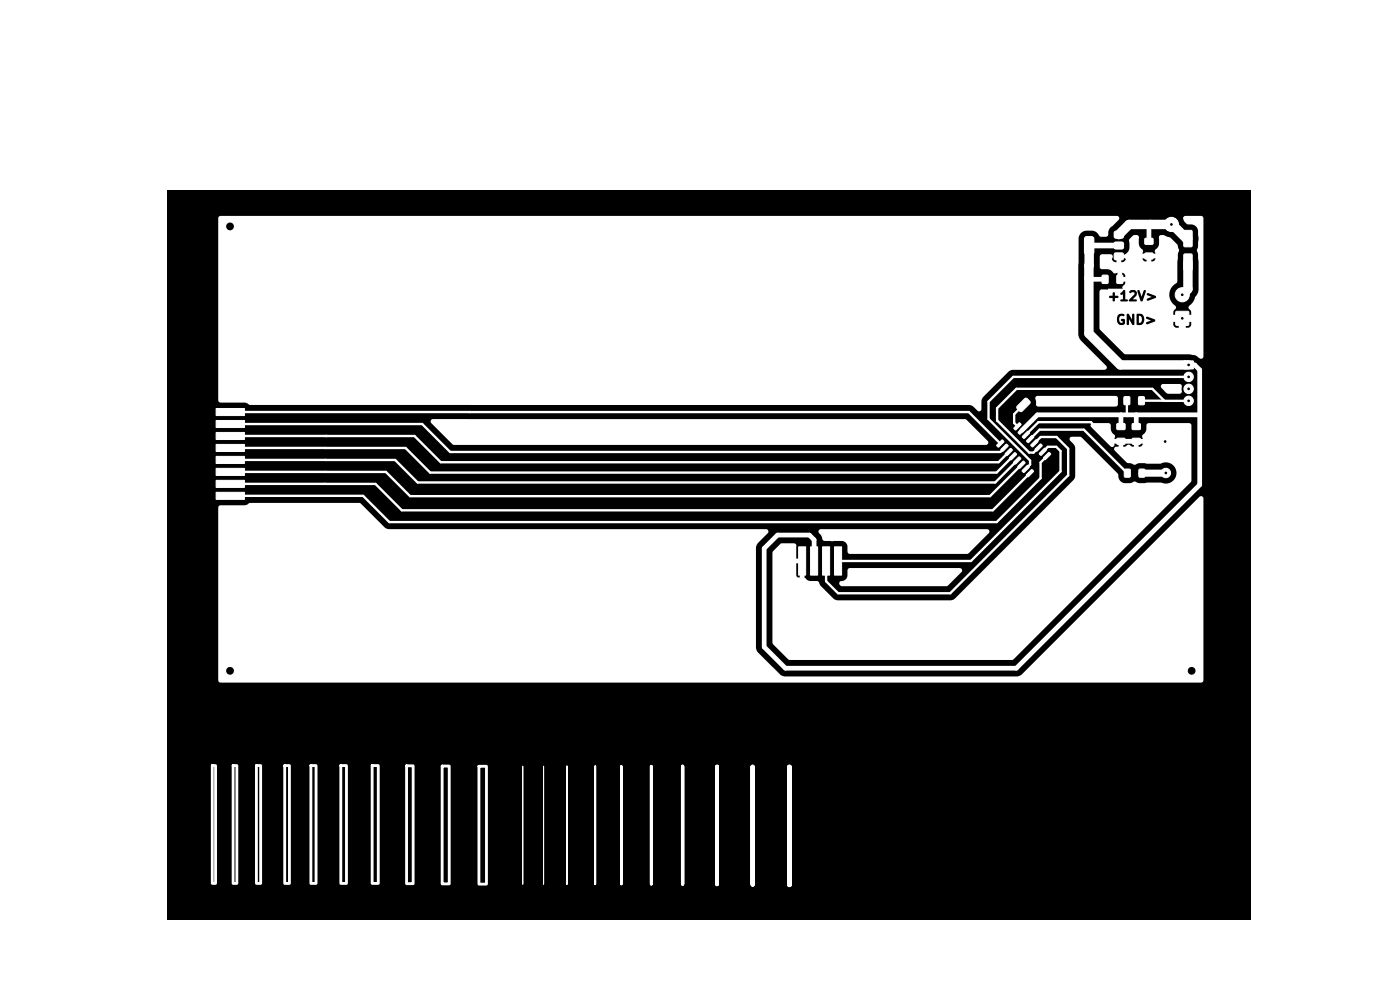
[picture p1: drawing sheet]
<svg xmlns="http://www.w3.org/2000/svg" width="297mm" height="210mm" viewBox="0 0 297 210" stroke-linecap="round" stroke-linejoin="round" font-family="sans-serif">
<path d="M35.5 40.3h229.7v154.8h-229.7z" fill="#000"/>
<path d="M120.3 162.6v25v-25" fill="none" stroke="#fff" stroke-width=".3"/>
<path d="M152.1 162.6v25v-25" fill="none" stroke="#fff" stroke-width=".8"/>
<path d="M126.3 162.6v25v-25" fill="none" stroke="#fff" stroke-width=".4"/>
<path d="M144.8 162.6v25v-25" fill="none" stroke="#fff" stroke-width=".7"/>
<path d="M110.9 162.6v25v-25M115.3 162.6v25v-25" fill="none" stroke="#fff" stroke-width=".21"/>
<path d="M93.8 162.5h1.5v25h-1.5zM101.6 162.6h1.6v25h-1.6zM138.2 162.6v25v-25" fill="none" stroke="#fff" stroke-width=".6"/>
<path d="M131.8 162.6v25v-25" fill="none" stroke="#fff" stroke-width=".5"/>
<path d="M167.5 162.7v25v-25" fill="none" stroke="#fff" stroke-width="1"/>
<path d="M159.7 162.7v25v-25" fill="none" stroke="#fff" stroke-width=".9"/>
<g fill="#fff">
<path d="M235 61.2h10.5v3h-10.5v-1.3h.3l.2 .3h.5v.5a.25 .25 0 0 0 .3 .3 .25 .25 0 0 0 .2-.3v-.5h.5a.25 .25 0 0 0 .3-.2 .25 .25 0 0 0-.3-.3h-.5v-.4h1.1l.3 .3 .3-.2v1.1h-.3a.25 .25 0 0 0-.3 .2 .25 .25 0 0 0 .3 .3h1.2l.2-.3h.2l.2 .3h1.2a.25 .25 0 0 0 .3-.3 .25 .25 0 0 0-.3-.2h-.6l.8-.8 .1-.6-.2-.3h.3l.8 2.2 .3-.1 .5-1.5h.4l.1 .2 .9 .4-.9 .3a.25 .25 0 0 0-.1 .3 .25 .25 0 0 0 .3 .2l1.6-.6 .1-.3-1.7-.7-.3 .2h-.4l.2-.6a.25 .25 0 0 0-.2-.3 .25 .25 0 0 0-.3 .2l-.4 1.3-.4-1.3a.25 .25 0 0 0-.3-.2 .25 .25 0 0 0-.2 .3l-.7-.3-.8 .1a.3 .3 0 0 0-.2 .5 .3 .3 0 0 0 .5-.1h.5v.5l-1.1 1.1a.27 .27 0 0 1-.2 .1 .27 .27 0 0 1-.3-.2h-.3v-1.8l-.1-.2-.3 .1-.7 .7h-1.1a.25 .25 0 0 0-.2-.3 .25 .25 0 0 0-.3 .2v.5l-1 .2z"/>
<path d="M241.6 67a.76 .76 0 0 1 .7 .7 .76 .76 0 0 1-.7 .8z"/>
<path d="M236.7 66.2h8.7v3h-8.7v-1.6h.2l.1 .8 .4 .5 .7 .1 .5-.3v-1l-.6-.1a.26 .26 0 0 0-.2 .4 .26 .26 0 0 0 .4 .1v.3a.74 .74 0 0 1-.9-.6 .74 .74 0 0 1 .6-.8h.2a.27 .27 0 0 0 .3 .1 .27 .27 0 0 0 .1-.4h.5v2a.25 .25 0 0 0 .3 .3 .25 .25 0 0 0 .2-.3v-1l.7 1.2 .3 .1 .1-.1 .1-2.2h.4l.1 2.3h.7l.6-.4 .2-.7v-.5h.4l.1 .2 1 .4-.9 .3a.25 .25 0 0 0-.2 .3 .25 .25 0 0 0 .3 .2l1.6-.6 .1-.3-1.7-.7-.3 .2h-.4l-.2-.5-.6-.4h-.6l-.2 .2h-.4a.25 .25 0 0 0-.3-.2 .25 .25 0 0 0-.2 .2v1.1l-.9-1.3-.3 .2h-.5l-.4-.2-.6 .1-.4 .3-.2 .7h-.2z"/>
</g>
<path d="M45 162.4h.7v25h-.7zM49.4 162.4h.8v25h-.8zM54.4 162.4h.9v25h-.9zM60.4 162.4h1v25h-1zM65.9 162.4h1.2v25h-1.2zM72.3 162.4h1.2v25h-1.2zM79 162.4h1.2v25h-1.2zM86.2 162.5h1.5v25h-1.5z" fill="none" stroke="#fff" stroke-width=".6"/>
<g fill="#fff" stroke="#fff" stroke-width=".21">
<path d="M215.8 86.2l1.8-1.7 .3 .1 .7 .7-.2 .3-1.7 1.7-.4-.1-.6-.6z"/>
<path d="M251.2 48.9h1.5l.2 .1v3.1l-.1 .2-1.4 .1-.3-.2z"/>
<path d="M251.2 53.9h1.5l.2 .1v3.1l-.1 .2-1.4 .1-.3-.2z"/>
<path d="M251.2 76.6h2v1.7h-2z"/>
<path d="M45.9 86.7h6v1.5h-6z"/>
<path d="M45.9 89.2h6v1.5h-6z"/>
<path d="M45.9 91.7h6v1.5h-6z"/>
<path d="M45.9 94.3h6v1.5h-6z"/>
<path d="M45.9 96.8h6v1.5h-6z"/>
<path d="M45.9 99.4h6v1.5h-6z"/>
<path d="M45.9 101.9h6v1.5h-6z"/>
<path d="M45.9 104.4h6v1.5h-6z"/>
<path d="M242.9 50.6h1.7v1.2h-1.7z"/>
<path d="M242.9 53.7h1.7v1.2h-1.7z"/>
<path d="M240.2 89.9h1.7v1.2h-1.7z"/>
<path d="M240.2 93h1.7v1.2h-1.7z"/>
<path d="M249.5 66.1h2.6v2.9h-2.6z"/>
<path d="M233.8 58.4h1.2v1.7h-1.2z"/>
<path d="M237 58.4h1.2v1.7h-1.2z"/>
<path d="M211.5 94.4l1.1-1.1 .4 .3-1.1 1.2-.4-.2z"/>
<path d="M213.4 94.3h.2l.3 .3-1.3 1.1-.3-.4z"/>
<path d="M213.3 96.2l1.1-1.1 .4 .3-1.1 1.2-.4-.2z"/>
<path d="M214.2 97.1l1-1.1 .5 .3-1.1 1.2-.4-.2z"/>
<path d="M215.1 98l1-1.1 .5 .3-1.2 1.2-.3-.2z"/>
<path d="M216 98.9l1-1.1 .5 .3-1.2 1.2-.3-.2z"/>
<path d="M216.9 99.8l1-1.1 .5 .3-1.2 1.2-.3-.2z"/>
<path d="M218.8 99.6h.2l.2 .4-1.2 1.1-.3-.4z"/>
<path d="M221.4 97l1.1-1 .4 .3-1.1 1.2-.4-.3z"/>
<path d="M220.5 96.1l1.1-1 .4 .3-1.1 1.2-.4-.3z"/>
<path d="M220.6 94.2h.3l.2 .4-1.2 1.1-.3-.4z"/>
<path d="M218.7 94.3l1.1-1 .4 .3-1.1 1.2-.4-.2z"/>
<path d="M217.8 93.4l1.1-1 .4 .3-1.1 1.2-.4-.2z"/>
<path d="M216.9 92.5l1.1-1 .4 .3-1.1 1.2-.4-.2z"/>
<path d="M216 91.6l1.1-1 .4 .3-1.1 1.2-.4-.2z"/>
<path d="M215.1 90.7l1.1-1 .4 .3-1.1 1.2-.4-.2z"/>
<path d="M241.7 99.6h1.1v1.6h-1.1z"/>
<path d="M238.6 99.6h1.1v1.6h-1.1z"/>
<path d="M236.4 53.8l.3-.2 1.5 .1 .2 .3-.1 1-.3 .1h-1.5l-.1-.3z"/>
<path d="M236.4 51.5l.3-.2 1.5 .1 .2 .3-.1 1-.3 .1h-1.5l-.1-.3z"/>
<path d="M230.2 50.3l.3-.1h1.1l.4 .2 .1 3.1-.3 .4-1.3 .1-.4-.3v-3z"/>
<path d="M236.4 49.2l.3-.2 1.5 .1 .2 .3-.1 1-.3 .1h-1.5l-.1-.3z"/>
<path d="M237 89.9h1.6v1.2h-1.6z"/>
<path d="M237 93h1.6v1.2h-1.6z"/>
<path d="M169.4 116h1.5v6h-1.5z"/>
<path d="M172 116h1.5v6h-1.5z"/>
<path d="M174.5 116h1.5v6h-1.5z"/>
<path d="M177 116h1.5v6h-1.5z"/>
<path d="M238.5 84.2h1.1v1.6h-1.1z"/>
<path d="M241.6 84.2h1.1v1.6h-1.1z"/>
<circle cx="252.2" cy="79.9" r="1"/>
<circle cx="252.2" cy="82.5" r="1"/>
<circle cx="252.2" cy="85" r="1"/>
<circle cx="250.8" cy="62.5" r="1.5"/>
<circle cx="248.5" cy="47.6" r="1.5"/>
<circle cx="247.2" cy="93.7" r="1"/>
<circle cx="247.3" cy="100.3" r="1"/>
</g>
<g fill="none" stroke="#fff" stroke-width=".5">
<path d="M231 59l.2 .3M244 47.6l-.3 .3M252.2 80h-37.2l-5.3 5.2v3.7l8.8 8.8v.8l-.9 1M48.8 97.6h35l4.8 4.8h122.5l4.7-4.7M48.8 95h37.2l5.2 5.3h120.2l3.5-3.5M48.8 92.5h39.1l5.6 5.6h118.3l2.2-2.2M48.8 87.4h156.7l6.7 6.7M48.8 89.9l.1 .1M48.9 90h40.7l5.9 5.9h116.7l.9-.9M69 97.6h.1M69 95h.1M69 92.5h.1"/>
<path d="M69.3 92.5h.1M99.6 87.4h.1M214.9 96.8h.1M215.8 90.4h.1M216.7 98.6h.1M216.7 98.6l-6.7 6.7h-123l-5.1-5.2h-33.1M217.1 85.9l-1.9 2v1.8l.6 .7M217.6 92.2l2.7-2.6h11.1l4.1 4h11.6l-.1 .2M217.6 92.2h.1M218.5 93.1l2-2h9.4l9.3 9.3M219.4 94l1.4-1.3h3.3l2.5 2.5v5.6l-25 25.1h-23.8l-2.6-2.6v-4.3M221.2 95.8l1.1-1h1.8l.9 .9v4.3l-19 19h-28.2"/>
<path d="M222.1 96.7l-1.4 1.4v3.3l-9.3 9.4h-128.8l-5.6-5.6h-28.2M239.1 85v3M242.2 85h10M246.7 85h.1M247 85l-2.5-2.5h-28.9l-4.1 4.1v2.6l6.9 6.8h.9l1-1.1M68.9 102.6v.1M218.5 100.4l-7.9 7.9h-125.4l-5.6-5.6-30.8-.1"/>
</g>
<path d="M231.1 52.1l-.1 18.7 6.7 6.6h14.5M237.4 49.8l2.1-2.2h9.2l3 3h.3M252 55.6v5.7l-1.2 1.2" fill="none" stroke="#fff" stroke-width="2"/>
<path d="M231.2 59.3h3.2M243.7 47.9v3.3M252.2 77.4h1.2l1.1 1.1v24.4l-38.9 38.9h-49l-4.5-4.5v-21l2.8-2.8h6.8l1 1v4.5M237.8 88v2.5M241.1 88v2.5M254.5 88h-34.4l-3.4 3.3" fill="none" stroke="#fff" stroke-width="1"/>
<path d="M231.1 52.1h6.3" fill="none" stroke="#fff" stroke-width="1.2"/>
<path d="M242.2 100.4h5.1M247.3 100.3v.1" fill="none" stroke="#fff" stroke-width="1.5"/>
<g fill="#fff">
<path d="M164 116.9l1.8-1.6h2.9l.2 .4v2.8h1l.8 .9v3.1l.8 .7 1.8 .1a.92 .92 0 0 1 .7 .8l2.8 2.9 .9 .4h24l.7-.3 25.4-25.3 .3-.9v-5.8a3.3 3.3 0 0 0-1.2-1.9l.1-.4 .4-.2 2 .1 7.7 7.7 .2 .9a1.49 1.49 0 0 0 1.4 1.2h1l1-.4 1.1 .4 4.5-.1a2.27 2.27 0 0 0 3.3-2 2.27 2.27 0 0 0-3.3-2.1l-4.5-.1-1.1 .4-.7-.3-.8-.1-2.7-2.6a.52 .52 0 0 1 0-.7 .52 .52 0 0 1 .6-.1l1.7-.1a.74 .74 0 0 1 1.3 0l1.8 .1 .4-.3 .1-.4h-.9v.7h-1.1h.2v-.7h-2.3v.7h-1.2h.2v-.7l-.9 .1a.5 .5 0 0 1-.2 .6 .5 .5 0 0 1-.6-.1l-4.2-4.2a.5 .5 0 0 1 .5-.7h3.5l.2 .4 .1 .9 .2 .7a.91 .91 0 0 1 .6 1l-.1 .3 6-.1a.68 .68 0 0 1 .4-1l.3-.7 .1-1.2 .4-.3h8.7l.3 .1 .2 .3-.1 12-37.9 37.8h-47.4l-3.5-3.6v-14.4h5l.3 .4 .5 .1v-3h-.8v2.5h-5v-4.7z"/>
<path d="M233.5 54.1l2.1-.2a.52 .52 0 0 1 .5 .4 .52 .52 0 0 1-.2 .6 .89 .89 0 0 0 1 .7l-.1-1.1 .1-.3a.59 .59 0 0 1 .7 0 .59 .59 0 0 1 .3 .7v.7l.7-.2 .2-.5-.2-.1h3.7l.5 .6 1.4 .1a.76 .76 0 0 0 .9-.7h-.9v.7h-1.2h.2v-.7h-4.6a.56 .56 0 0 1-.1-.6 .56 .56 0 0 1 .4-.4l.4-.4 .3-.7-.1-1.6 .1-.4a1.35 1.35 0 0 1 1.8-.8l.2 .4v1.7l.4 .7a.72 .72 0 0 1 .3 1.1l2.8-.1a.68 .68 0 0 1 .4-1l.4-.9v-1.6l.4-.3h.6l1.3 .5 1.6 1.5 .3 1.2-.2 .8-.1 5.8-.2 .3a2.85 2.85 0 0 0-.2 5 .89 .89 0 0 1-.4 1l-.1 .8h3.8l-.1-1a.64 .64 0 0 1-.5-.6 .64 .64 0 0 1 .5-.6l.6-.7 .4-1a2.23 2.23 0 0 0 .7-1.7v-5.7l-.2-1.8a1.13 1.13 0 0 1 .1-1.4v-3.3a1.49 1.49 0 0 0-1.4-1.4l-1-.1-.6-.6a.63 .63 0 0 1-.2-.6 .63 .63 0 0 1 .5-.5h3.3l.4 .2 .1 .2v29.4a.61 .61 0 0 1-.5 .5 .61 .61 0 0 1-.7-.3l-.5-.4-1.3-.2-13.6-.1-5.3-5.1-.1-1h11.8v-.2h3.8l.2 .4 .4 .3h2.1a.85 .85 0 0 0 1.1-.7v-.5h-1.1v1.2h-1.5v-1.2h-1.2v.5h-3.8v-1.3h5.1a.65 .65 0 0 0 .8 .6 .65 .65 0 0 0 .3-1 .65 .65 0 0 0-1.1 .2v.2h-5.1v-1h-8.2v2.5h-3.6v-7.1l.2-.5h1.3l.3 .2 .2 2.4h10v-2.5h-6.8a.58 .58 0 0 1-.4-.6 .58 .58 0 0 1 .5-.5l.1-.6-.9-.1-.2-.4-.4-.2-.1-.3h1.6l-.1-.7-.5-.2v.9h-1v-.9h-.3a.62 .62 0 0 1-.9-.4l-.9-.4h-1.2a.64 .64 0 0 1-.5-.9v-1.8z"/>
<path d="M246.4 81.7l.3-.2h3.6l.4 .2v.7a.84 .84 0 0 1-.4 1.1h-2.7l-1.3-1.3z"/>
<path d="M219.8 84.1l.3-.1h16.6l.2 .1 .3 .3-.1 1.5-.3 .3h-16.5a.81 .81 0 0 1-.5-1.1l-.2-.6z"/>
<path d="M46.5 45.9l.3-.1h190.2a.5 .5 0 0 1 .4 .3 .5 .5 0 0 1-.1 .6l-.9 .9a2.43 2.43 0 0 0-1.3 1.7v.6l-.3 .3h-1.5a2.07 2.07 0 0 0-1.7-1.3h-1.1a1.74 1.74 0 0 0-1.7 1.7v20.6l.5 1 5.4 5.4a.5 .5 0 0 1 .1 .5 .5 .5 0 0 1-.5 .3l-19.7 .1-.6 .3-5.4 5.4-.4 .9v1.7a.5 .5 0 0 1-.3 .4 .5 .5 0 0 1-.5-.1l-1.1-1-.7-.2h-152.5l-1.1-.5h-5.3l-.4-.5v-37h1.7a.83 .83 0 0 0 1.1 .9 .83 .83 0 0 0 .3-1.4 .83 .83 0 0 0-1.4 .4v.1h-1.7v-1.6z"/>
<path d="M91.5 89.1l.3-.2h112.9l.4 .2 4.4 4.4a.5 .5 0 0 1 .1 .6 .5 .5 0 0 1-.4 .3h-112.9l-.3-.2-4.5-4.4-.1-.4z"/>
<path d="M173.7 112.5l.4-.2h35.3a.5 .5 0 0 1 .5 .3 .5 .5 0 0 1-.1 .5l-4.3 4.3-.3 .1h-24.9l-.5-.3-.1-1.6-.5-.7-.6-.2h-3.7a.92 .92 0 0 1-.6-1l-.1-.2a.83 .83 0 0 1-.5-1z"/>
<path d="M180 120.6l.3-.1h23.3a.5 .5 0 0 1 .5 .3 .5 .5 0 0 1-.1 .6l-3.1 2.9h-22.3a.56 .56 0 0 1-.5-.6 .56 .56 0 0 1 .6-.5 1.25 1.25 0 0 0 1.1-1.1v-1.1z"/>
<path d="M46.5 107.3l.3-.1h5.2l1.1-.5h23.1l.4 .1 5 5.1 .9 .4h80a.5 .5 0 0 1 .5 .3 .5 .5 0 0 1-.1 .5l-2.1 2.1-.4 1v21.2l.4 1 4.7 4.7 .6 .3 49.6 .1 .9-.3 1-1h34.4a.83 .83 0 0 0 1.1 .9 .83 .83 0 0 0 .3-1.4 .83 .83 0 0 0-1.4 .4v.1h-34.4l36.8-36.8a.5 .5 0 0 1 .6-.1 .5 .5 0 0 1 .3 .4v38.6l-.2 .4-.2 .1-208.4-.1-.2-.3v-2.2h1.7a.83 .83 0 0 0 1.1 .9 .83 .83 0 0 0 .3-1.4 .83 .83 0 0 0-1.4 .4v.1h-1.7v-34.5z"/>
</g>
<g fill="#000" stroke="#000" stroke-width=".21">
<circle cx="48.8" cy="48" r=".17"/>
<circle cx="248.5" cy="47.6" r=".17"/>
<circle cx="250.8" cy="62.5" r=".17"/>
<circle cx="250.8" cy="67.5" r=".17"/>
<circle cx="252.2" cy="80" r=".17"/>
<circle cx="252.2" cy="77.4" r=".17"/>
<circle cx="247.2" cy="93.7" r=".17"/>
<circle cx="252.2" cy="82.5" r=".17"/>
<circle cx="252.2" cy="85" r=".17"/>
<circle cx="247.3" cy="100.3" r=".17"/>
<circle cx="48.8" cy="142.3" r=".17"/>
<circle cx="252.8" cy="142.3" r=".17"/>
</g>
</svg>
